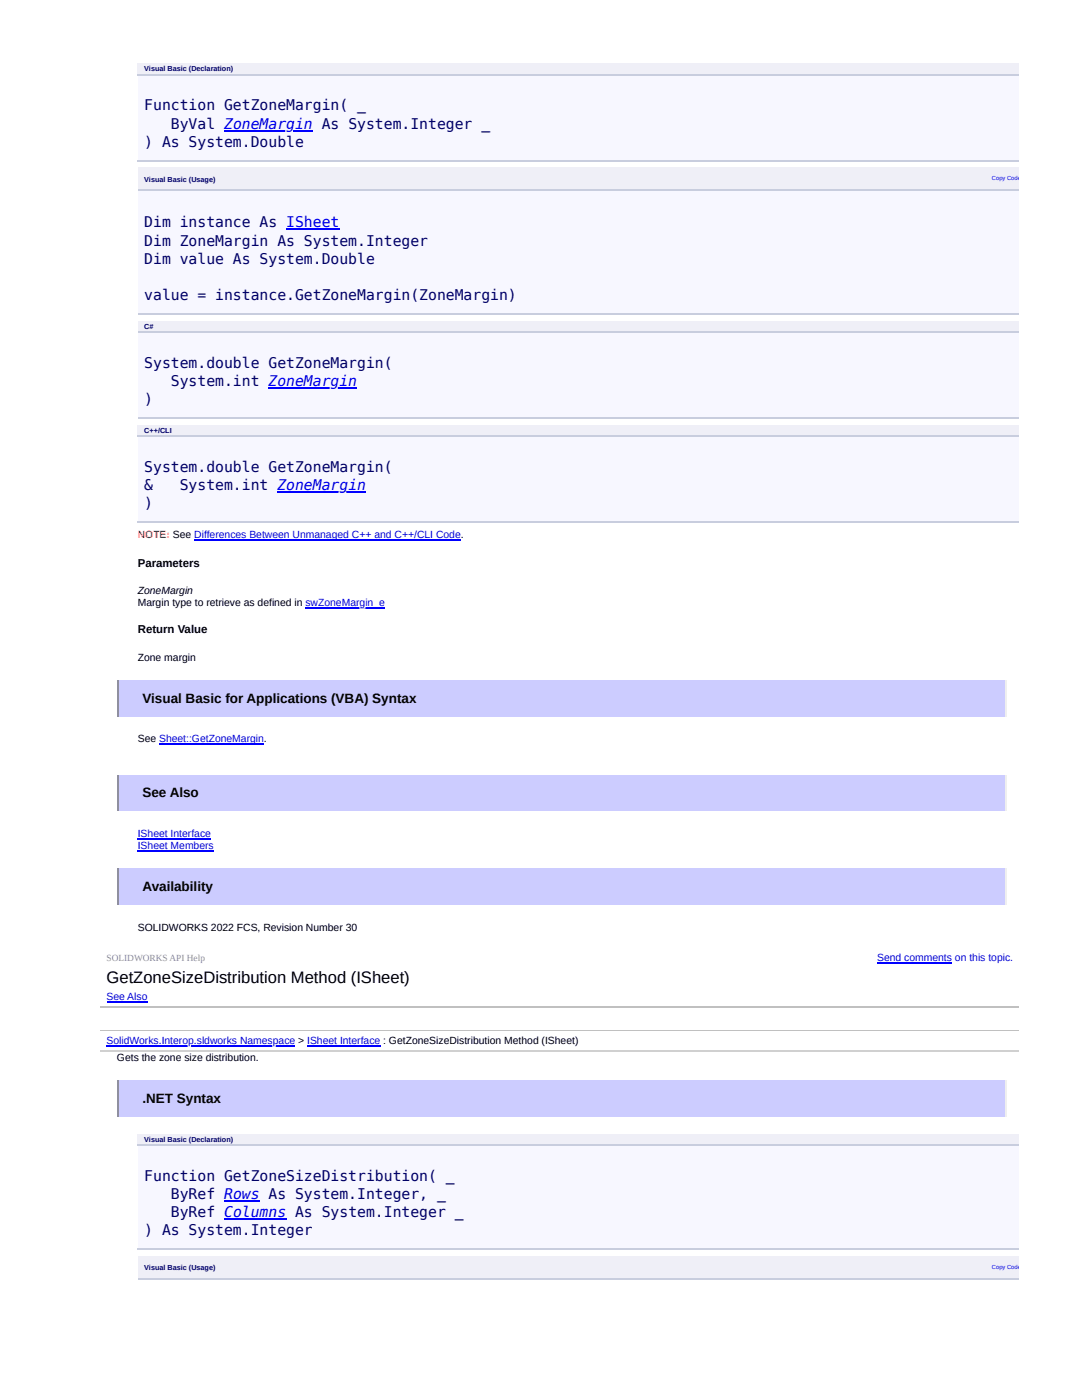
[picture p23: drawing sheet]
<svg xmlns="http://www.w3.org/2000/svg" width="216mm" height="279mm" viewBox="0 0 216 279" stroke-linecap="round" stroke-linejoin="round" font-family="sans-serif">
<defs><g id="words">
<text font-size="3.3" x="21.3" y="196.2">GetZoneSizeDistribution Method (ISheet)</text>
<g font-size="2.9" fill="#006">
<text x="28.8" y="22">Function GetZoneMargin( _</text>
<text x="28.8" y="29.3">) As System.Double</text>
<text x="34.1" y="25.7">ByVal ZoneMargin As System.Integer _</text>
<text x="28.8" y="45.4">Dim instance As ISheet</text>
<text x="28.8" y="49">Dim ZoneMargin As System.Integer</text>
<text x="28.8" y="52.7">Dim value As System.Double</text>
<text x="28.8" y="59.9">value = instance.GetZoneMargin(ZoneMargin)</text>
<text x="28.8" y="73.4">System.double GetZoneMargin(</text>
<text x="34.1" y="77.1">System.int ZoneMargin</text>
<text x="28.8" y="80.7">)</text>
<text x="28.8" y="94.2">System.double GetZoneMargin(</text>
<text x="28.8" y="97.8">&amp;</text>
<text x="28.8" y="101.5">)</text>
<text x="35.9" y="97.8">System.int ZoneMargin</text>
<text x="28.8" y="235.6">Function GetZoneSizeDistribution( _</text>
<text x="34.1" y="239.3">ByRef Rows As System.Integer, _</text>
<text x="34.1" y="242.9">ByRef Columns As System.Integer _</text>
<text x="28.8" y="246.5">) As System.Integer</text>
</g>
<g font-size="2.7">
<text x="28.4" y="140.4">Visual Basic for Applications (VBA) Syntax</text>
<text x="28.4" y="159.1">See Also</text>
<text x="28.4" y="177.8">Availability</text>
<text x="28.4" y="220.1">.NET Syntax</text>
</g>
<g font-size="2.3">
<text x="27.5" y="113.1">Parameters</text>
<text x="27.5" y="126.4">Return Value</text>
</g>
<text font-size="2.1" fill="#f00" x="27.5" y="107.4">NOTE: See Differences Between Unmanaged C++ and C++/CLI Code.</text>
<g font-size="2.1">
<text x="27.5" y="118.6">ZoneMargin</text>
<text x="27.5" y="120.9">Margin type to retrieve as defined in swZoneMargin_e</text>
<text x="27.5" y="131.8">Zone margin</text>
<text x="27.5" y="148.2">See Sheet::GetZoneMargin.</text>
<text x="27.5" y="185.8">SOLIDWORKS 2022 FCS, Revision Number 30</text>
<text x="23.3" y="211.8">Gets the zone size distribution.</text>
</g>
<g font-size="2.1" fill="#00f">
<text x="27.5" y="167.1">ISheet Interface</text>
<text x="27.5" y="169.5">ISheet Members</text>
<text x="175" y="191.8">Send comments on this topic.</text>
<text x="21.3" y="199.6">See Also</text>
<text x="21.3" y="208.4">SolidWorks.Interop.sldworks Namespace &gt; ISheet Interface : GetZoneSizeDistribution Method (ISheet)</text>
</g>
<text font-size="1.9" fill="#8c8c8c" x="21.3" y="191.8">SOLIDWORKS API Help</text>
<g font-size="1.4" fill="#006">
<text x="28.8" y="14.3">Visual Basic (Declaration)</text>
<text x="28.8" y="36.3">Visual Basic (Usage)</text>
<text x="28.8" y="65.6">C#</text>
<text x="28.8" y="86.4">C++/CLI</text>
<text x="28.8" y="227.9">Visual Basic (Declaration)</text>
<text x="28.8" y="253.6">Visual Basic (Usage)</text>
</g>
<g font-size="1.2" fill="#00f">
<text x="197.9" y="36">Copy Code</text>
<text x="197.9" y="253.2">Copy Code</text>
</g>
</g></defs>
<g fill="#efeff7">
<path d="M27.5 12.7h154.7v2.3h-154.7z"/>
<path d="M182.2 12.7h21v2.3h-21z"/>
</g>
<path d="M27.5 15h175.7v17.2h-175.7z" fill="#f7f7ff"/>
<path d="M27.5 14.9h175.7M27.5 32h175.7" fill="none" stroke="#c8cdde" stroke-width=".26"/>
<g fill="#efeff7">
<path d="M27.5 33.5h102.5v4.6h-102.5z"/>
<path d="M130 33.5h73.2v4.6h-73.2z"/>
</g>
<path d="M27.5 38.1h175.7v24.4h-175.7z" fill="#f7f7ff"/>
<path d="M27.5 38h175.7M27.5 62.7h175.7" fill="none" stroke="#c8cdde" stroke-width=".26"/>
<g fill="#efeff7">
<path d="M27.5 64.1h105.9v2.1h-105.9z"/>
<path d="M133.4 64.1h69.8v2.1h-69.8z"/>
</g>
<path d="M27.5 66.2h175.7v17.1h-175.7z" fill="#f7f7ff"/>
<path d="M27.5 66.3h175.7M27.5 83.4h175.7" fill="none" stroke="#c8cdde" stroke-width=".26"/>
<g fill="#efeff7">
<path d="M27.5 84.9h129.5v2h-129.5z"/>
<path d="M157 84.9h46.2v2h-46.2z"/>
</g>
<path d="M27.5 86.9h175.7v17.4h-175.7z" fill="#f7f7ff"/>
<path d="M27.5 87.1h175.7M27.5 104.2h175.7" fill="none" stroke="#c8cdde" stroke-width=".26"/>
<path d="M23.3 135.7h177.6v7.3h-177.6z" fill="#ccf"/>
<path d="M200.7 135.7v7.3" fill="none" stroke="#eee" stroke-width=".26"/>
<path d="M23.5 135.7v7.3" fill="none" stroke="#9a9a9a" stroke-width=".26"/>
<path d="M23.3 154.7h177.6v7h-177.6z" fill="#ccf"/>
<path d="M200.7 154.7v7" fill="none" stroke="#eee" stroke-width=".26"/>
<path d="M23.5 154.7v7" fill="none" stroke="#9a9a9a" stroke-width=".26"/>
<path d="M23.3 173.4h177.6v7.2h-177.6z" fill="#ccf"/>
<path d="M200.7 173.4v7.2" fill="none" stroke="#eee" stroke-width=".26"/>
<path d="M23.5 173.4v7.2" fill="none" stroke="#9a9a9a" stroke-width=".26"/>
<path d="M20 189.2h183.2v20.7h-183.2z" fill="#fff"/>
<path d="M20 201h183.2M20 205.7h183.2" fill="none" stroke="#c0c0c0" stroke-width=".26"/>
<path d="M20 205.8h183.2v3.9h-183.2z" fill="#fff"/>
<path d="M20 209.8h183.2" fill="none" stroke="#d0d0d0" stroke-width=".26"/>
<path d="M23.3 215.7h177.6v7.2h-177.6z" fill="#ccf"/>
<path d="M200.7 215.7v7.2" fill="none" stroke="#eee" stroke-width=".26"/>
<path d="M23.5 215.7v7.2" fill="none" stroke="#9a9a9a" stroke-width=".26"/>
<g fill="#efeff7">
<path d="M27.5 226.3h154.7v2.1h-154.7z"/>
<path d="M182.2 226.3h21v2.1h-21z"/>
</g>
<path d="M27.5 228.4h175.7v21h-175.7z" fill="#f7f7ff"/>
<path d="M27.5 228.5h175.7M27.5 249.3h175.7" fill="none" stroke="#c8cdde" stroke-width=".26"/>
<g fill="#efeff7">
<path d="M27.5 250.7h102.5v4.7h-102.5z"/>
<path d="M130 250.7h73.2v4.7h-73.2z"/>
</g>
<path d="M27.5 255.2h175.7" fill="none" stroke="#c8cdde" stroke-width=".26"/>
<g fill="none" stroke="#00f" stroke-width=".26">
<path d="M44.7 26.1h17.7M57.1 45.8h10.6M53.6 77.5h17.7M55.3 98.2h17.7M38.8 107.8h53.2M60.9 121.3h15.9M31.8 148.6h20.9M27.5 167.5h14.6M27.5 169.8h15.2M21.3 200h8.1M175 192.2h15M21.3 208.8h37.6"/>
<path d="M61.3 208.8h14.6M44.7 239.7h7.1M44.7 243.3h12.4"/>
</g>
<use href="#words"/>
</svg>
